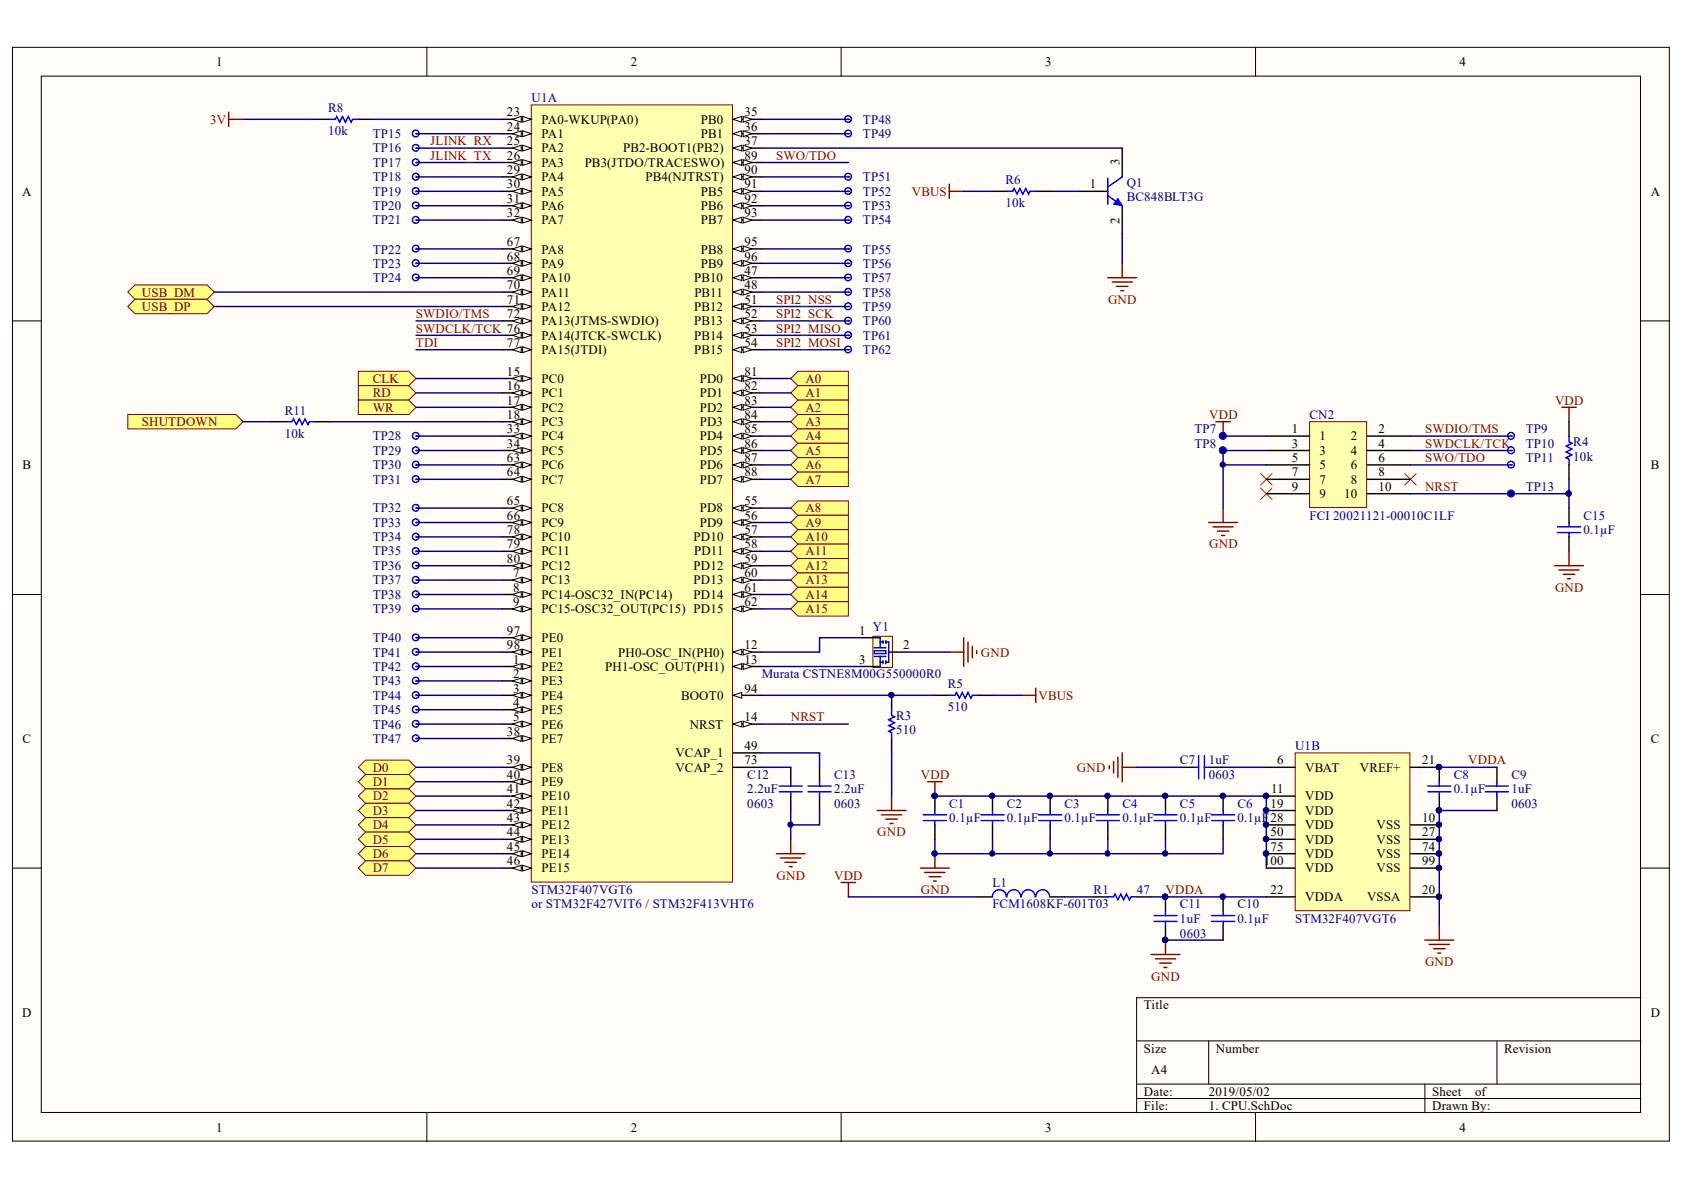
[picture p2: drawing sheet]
<svg xmlns="http://www.w3.org/2000/svg" width="297mm" height="210mm" viewBox="0 0 297 210" stroke-linecap="round" stroke-linejoin="round" font-family="sans-serif">
<defs><g id="words">
<g font-size="2.3">
<text x="38.2" y="11.7">1</text>
<text x="111.3" y="11.7">2</text>
<text x="184.4" y="11.7">3</text>
<text x="257.5" y="11.7">4</text>
<text x="89.4" y="20.5">23</text>
<text x="89.4" y="23.1">24</text>
<text x="95.5" y="21.8">PA0-WKUP(PA0)</text>
<text x="123.6" y="21.8">PB0</text>
<text x="131.3" y="20.5">35</text>
<text x="131.3" y="23.1">36</text>
<text x="89.4" y="25.6">25</text>
<text x="89.4" y="28.1">26</text>
<text x="95.5" y="24.3">PA1</text>
<text x="95.5" y="26.9">PA2</text>
<text x="95.5" y="29.4">PA3</text>
<text x="103.1" y="29.4">PB3(JTDO/TRACESWO)</text>
<text x="109.9" y="26.9">PB2-BOOT1(PB2)</text>
<text x="123.6" y="24.3">PB1</text>
<text x="131.3" y="28.1">89</text>
<text x="131.3" y="25.6">37</text>
<text x="197.5" y="29.2" transform="rotate(-90 197.5 29.2)">3</text>
<text x="3.9" y="34.5">A</text>
<text x="89.4" y="30.7">29</text>
<text x="89.4" y="33.2">30</text>
<text x="89.4" y="35.8">31</text>
<text x="95.5" y="32">PA4</text>
<text x="95.5" y="34.5">PA5</text>
<text x="113.9" y="32">PB4(NJTRST)</text>
<text x="123.6" y="34.5">PB5</text>
<text x="131.3" y="30.7">90</text>
<text x="131.3" y="33.2">91</text>
<text x="131.3" y="35.8">92</text>
<text x="192.2" y="33.2">1</text>
<text x="291.2" y="34.5">A</text>
<text x="89.4" y="38.3">32</text>
<text x="95.5" y="37">PA6</text>
<text x="95.5" y="39.6">PA7</text>
<text x="123.6" y="37">PB6</text>
<text x="123.6" y="39.6">PB7</text>
<text x="131.3" y="38.3">93</text>
<text x="197.5" y="39.5" transform="rotate(-90 197.5 39.5)">2</text>
<text x="89.4" y="43.5">67</text>
<text x="89.4" y="46">68</text>
<text x="95.5" y="44.7">PA8</text>
<text x="95.5" y="47.3">PA9</text>
<text x="123.6" y="44.7">PB8</text>
<text x="123.6" y="47.3">PB9</text>
<text x="131.3" y="43.5">95</text>
<text x="131.3" y="46">96</text>
<text x="89.4" y="48.5">69</text>
<text x="89.4" y="51.1">70</text>
<text x="89.4" y="53.6">71</text>
<text x="95.5" y="49.8">PA10</text>
<text x="95.5" y="52.3">PA11</text>
<text x="122.4" y="49.8">PB10</text>
<text x="122.5" y="52.3">PB11</text>
<text x="131.3" y="48.5">47</text>
<text x="131.3" y="51.1">48</text>
<text x="131.3" y="53.6">51</text>
<text x="89.4" y="56.1">72</text>
<text x="95.5" y="54.9">PA12</text>
<text x="95.5" y="57.4">PA13(JTMS-SWDIO)</text>
<text x="95.5" y="59.9">PA14(JTCK-SWCLK)</text>
<text x="122.4" y="54.9">PB12</text>
<text x="122.4" y="57.4">PB13</text>
<text x="122.4" y="59.9">PB14</text>
<text x="131.3" y="56.1">52</text>
<text x="131.3" y="58.7">53</text>
<text x="89.4" y="61.2">77</text>
<text x="95.5" y="62.5">PA15(JTDI)</text>
<text x="122.4" y="62.5">PB15</text>
<text x="131.3" y="61.2">54</text>
<text x="89.4" y="66.3">15</text>
<text x="89.4" y="68.8">16</text>
<text x="89.4" y="71.4">17</text>
<text x="95.5" y="67.5">PC0</text>
<text x="95.5" y="70.1">PC1</text>
<text x="123.4" y="67.5">PD0</text>
<text x="123.4" y="70.1">PD1</text>
<text x="131.3" y="66.3">81</text>
<text x="131.3" y="68.8">82</text>
<text x="131.3" y="71.4">83</text>
<text x="89.4" y="73.9">18</text>
<text x="89.4" y="76.4">33</text>
<text x="95.5" y="72.6">PC2</text>
<text x="95.5" y="75.2">PC3</text>
<text x="95.5" y="77.7">PC4</text>
<text x="123.4" y="72.6">PD2</text>
<text x="123.4" y="75.2">PD3</text>
<text x="123.4" y="77.7">PD4</text>
<text x="131.3" y="73.9">84</text>
<text x="131.3" y="76.4">85</text>
<text x="227.8" y="76.4">1</text>
<text x="232.8" y="77.7">1</text>
<text x="238.3" y="77.7">2</text>
<text x="243.2" y="76.4">2</text>
<text x="4" y="82.8">B</text>
<text x="89.4" y="79">34</text>
<text x="89.4" y="81.5">63</text>
<text x="95.5" y="80.2">PC5</text>
<text x="95.5" y="82.8">PC6</text>
<text x="123.4" y="80.2">PD5</text>
<text x="123.4" y="82.8">PD6</text>
<text x="131.3" y="79">86</text>
<text x="131.3" y="81.5">87</text>
<text x="227.8" y="79">3</text>
<text x="227.8" y="81.5">5</text>
<text x="232.8" y="80.2">3</text>
<text x="232.8" y="82.8">5</text>
<text x="238.3" y="80.2">4</text>
<text x="238.3" y="82.8">6</text>
<text x="243.2" y="79">4</text>
<text x="243.2" y="81.5">6</text>
<text x="291.2" y="82.8">B</text>
<text x="89.4" y="84">64</text>
<text x="89.4" y="89.1">65</text>
<text x="95.5" y="85.3">PC7</text>
<text x="123.4" y="85.3">PD7</text>
<text x="131.3" y="89.1">55</text>
<text x="131.3" y="84">88</text>
<text x="227.8" y="84">7</text>
<text x="227.8" y="86.6">9</text>
<text x="232.8" y="85.3">7</text>
<text x="232.8" y="87.8">9</text>
<text x="237.1" y="87.8">10</text>
<text x="238.3" y="85.3">8</text>
<text x="243.2" y="84">8</text>
<text x="243.2" y="86.6">10</text>
<text x="89.4" y="91.6">66</text>
<text x="89.4" y="94.2">78</text>
<text x="95.5" y="90.4">PC8</text>
<text x="95.5" y="92.9">PC9</text>
<text x="95.5" y="95.4">PC10</text>
<text x="122.3" y="95.4">PD10</text>
<text x="123.4" y="90.4">PD8</text>
<text x="123.4" y="92.9">PD9</text>
<text x="131.3" y="91.6">56</text>
<text x="131.3" y="94.2">57</text>
<text x="89.4" y="96.7">79</text>
<text x="89.4" y="99.3">80</text>
<text x="90.5" y="101.8">7</text>
<text x="95.5" y="98">PC11</text>
<text x="95.5" y="100.5">PC12</text>
<text x="122.3" y="100.5">PD12</text>
<text x="122.4" y="98">PD11</text>
<text x="131.3" y="96.7">58</text>
<text x="131.3" y="99.3">59</text>
<text x="131.3" y="101.8">60</text>
<text x="90.5" y="104.4">8</text>
<text x="90.5" y="106.9">9</text>
<text x="95.5" y="103.1">PC13</text>
<text x="95.5" y="105.7">PC14-OSC32_IN(PC14)</text>
<text x="122.3" y="103.1">PD13</text>
<text x="122.3" y="105.7">PD14</text>
<text x="131.3" y="104.4">61</text>
<text x="131.3" y="106.9">62</text>
<text x="89.4" y="112">97</text>
<text x="95.5" y="108.2">PC15-OSC32_OUT(PC15) PD15</text>
<text x="95.5" y="113.3">PE0</text>
<text x="151.5" y="112">1</text>
<text x="89.4" y="114.6">98</text>
<text x="90.5" y="117.1">1</text>
<text x="90.5" y="119.6">2</text>
<text x="95.5" y="118.4">PE2</text>
<text x="95.5" y="115.8">PE1</text>
<text x="106.8" y="118.4">PH1-OSC_OUT(PH1)</text>
<text x="109.1" y="115.8">PH0-OSC_IN(PH0)</text>
<text x="131.3" y="114.6">12</text>
<text x="131.3" y="117.1">13</text>
<text x="151.5" y="117.1">3</text>
<text x="159.3" y="114.6">2</text>
<text x="90.5" y="122.2">3</text>
<text x="90.5" y="124.7">4</text>
<text x="95.5" y="120.9">PE3</text>
<text x="95.5" y="123.4">PE4</text>
<text x="95.5" y="126">PE5</text>
<text x="120.1" y="123.4">BOOT0</text>
<text x="131.3" y="122.2">94</text>
<text x="4" y="131">C</text>
<text x="89.4" y="129.8">38</text>
<text x="90.5" y="127.2">5</text>
<text x="95.5" y="128.5">PE6</text>
<text x="95.5" y="131">PE7</text>
<text x="121.7" y="128.5">NRST</text>
<text x="131.3" y="127.2">14</text>
<text x="291.2" y="131">C</text>
<text x="89.4" y="134.8">39</text>
<text x="89.4" y="137.4">40</text>
<text x="95.5" y="136.1">PE8</text>
<text x="119.1" y="133.6">VCAP_1</text>
<text x="119.1" y="136.1">VCAP_2</text>
<text x="131.3" y="132.3">49</text>
<text x="131.3" y="134.8">73</text>
<text x="225.3" y="134.8">6</text>
<text x="230.2" y="136.1">VBAT</text>
<text x="239.9" y="136.1">VREF+</text>
<text x="250.9" y="134.8">21</text>
<text x="89.4" y="139.9">41</text>
<text x="89.4" y="142.5">42</text>
<text x="95.5" y="138.7">PE9</text>
<text x="95.5" y="141.2">PE10</text>
<text x="95.5" y="143.7">PE11</text>
<text x="224.1" y="142.5">19</text>
<text x="224.2" y="139.9">11</text>
<text x="230.2" y="141.2">VDD</text>
<text x="230.2" y="143.7">VDD</text>
<text x="89.4" y="145">43</text>
<text x="89.4" y="147.5">44</text>
<text x="95.5" y="146.3">PE12</text>
<text x="95.5" y="148.8">PE13</text>
<text x="224.1" y="145">28</text>
<text x="224.1" y="147.5">50</text>
<text x="230.2" y="146.3">VDD</text>
<text x="230.2" y="148.8">VDD</text>
<text x="242.8" y="146.3">VSS</text>
<text x="242.8" y="148.8">VSS</text>
<text x="250.9" y="145">10</text>
<text x="250.9" y="147.5">27</text>
<text x="89.4" y="150.1">45</text>
<text x="89.4" y="152.6">46</text>
<text x="95.5" y="151.3">PE14</text>
<text x="95.5" y="153.9">PE15</text>
<text x="222.9" y="152.6">100</text>
<text x="224.1" y="150.1">75</text>
<text x="230.2" y="151.3">VDD</text>
<text x="230.2" y="153.9">VDD</text>
<text x="242.8" y="151.3">VSS</text>
<text x="242.8" y="153.9">VSS</text>
<text x="250.9" y="150.1">74</text>
<text x="250.9" y="152.6">99</text>
<text x="224.1" y="157.7">22</text>
<text x="230.2" y="158.9">VDDA</text>
<text x="241.1" y="158.9">VSSA</text>
<text x="250.9" y="157.7">20</text>
<text x="3.9" y="179.3">D</text>
<text x="201.8" y="178">Title</text>
<text x="291.2" y="179.3">D</text>
<text x="201.8" y="185.7">Size</text>
<text x="214.5" y="185.7">Number</text>
<text x="265.3" y="185.7">Revision</text>
<text x="203.1" y="189.5">A4</text>
<text x="201.8" y="193.3">Date:</text>
<text x="201.8" y="195.8">File:</text>
<text x="213.2" y="193.3">2019/05/02</text>
<text x="213.2" y="195.8">1. CPU.SchDoc</text>
<text x="252.6" y="193.3">Sheet</text>
<text x="252.6" y="195.8">Drawn By:</text>
<text x="260.2" y="193.3">of</text>
<text x="38.2" y="199.6">1</text>
<text x="111.3" y="199.6">2</text>
<text x="184.4" y="199.6">3</text>
<text x="257.5" y="199.6">4</text>
</g>
<g font-size="2.3" fill="#800000">
<text x="37.1" y="21.8">3V</text>
<text x="75.9" y="28.1">JLINK_TX</text>
<text x="75.9" y="25.6">JLINK_RX</text>
<text x="136.9" y="28.1">SWO/TDO</text>
<text x="160.8" y="34.5">VBUS</text>
<text x="25" y="52.3">USB_DM</text>
<text x="136.9" y="53.6">SPI2_NSS</text>
<text x="195.4" y="53.6">GND</text>
<text x="25" y="54.9">USB_DP</text>
<text x="73.4" y="56.1">SWDIO/TMS</text>
<text x="73.4" y="58.7">SWDCLK/TCK 76</text>
<text x="136.9" y="56.1">SPI2_SCK</text>
<text x="136.9" y="58.7">SPI2_MISO</text>
<text x="73.4" y="61.2">TDI</text>
<text x="136.9" y="61.2">SPI2_MOSI</text>
<text x="65.7" y="67.5">CLK</text>
<text x="65.7" y="70.1">RD</text>
<text x="142.1" y="67.5">A0</text>
<text x="142.1" y="70.1">A1</text>
<text x="274.3" y="71.4">VDD</text>
<text x="25" y="75.2">SHUTDOWN</text>
<text x="65.7" y="72.6">WR</text>
<text x="142.1" y="72.6">A2</text>
<text x="142.1" y="75.2">A3</text>
<text x="142.1" y="77.7">A4</text>
<text x="213.3" y="73.9">VDD</text>
<text x="251.4" y="76.4">SWDIO/TMS</text>
<text x="142.1" y="80.2">A5</text>
<text x="142.1" y="82.8">A6</text>
<text x="251.4" y="79">SWDCLK/TCK</text>
<text x="251.4" y="81.5">SWO/TDO</text>
<text x="142.1" y="85.3">A7</text>
<text x="251.4" y="86.6">NRST</text>
<text x="142.1" y="90.4">A8</text>
<text x="142.1" y="92.9">A9</text>
<text x="142.1" y="95.4">A10</text>
<text x="142.1" y="98">A11</text>
<text x="142.1" y="100.5">A12</text>
<text x="213.3" y="96.7">GND</text>
<text x="142.1" y="103.1">A13</text>
<text x="142.1" y="105.7">A14</text>
<text x="274.3" y="104.4">GND</text>
<text x="142.1" y="108.2">A15</text>
<text x="173" y="115.8">GND</text>
<text x="183.2" y="123.4">VBUS</text>
<text x="139.5" y="127.2">NRST</text>
<text x="65.7" y="136.1">D0</text>
<text x="162.4" y="137.4">VDD</text>
<text x="189.9" y="136.1">GND</text>
<text x="259" y="134.8">VDDA</text>
<text x="65.7" y="138.7">D1</text>
<text x="65.7" y="141.2">D2</text>
<text x="65.7" y="143.7">D3</text>
<text x="65.7" y="146.3">D4</text>
<text x="65.7" y="148.8">D5</text>
<text x="154.7" y="147.5">GND</text>
<text x="65.7" y="151.3">D6</text>
<text x="65.7" y="153.9">D7</text>
<text x="137" y="155.1">GND</text>
<text x="147.1" y="155.1">VDD</text>
<text x="162.4" y="157.7">GND</text>
<text x="205.6" y="157.7">VDDA</text>
<text x="203.1" y="173">GND</text>
<text x="251.4" y="170.4">GND</text>
</g>
<g font-size="2.3" fill="#000080">
<text x="57.9" y="23.8">10k</text>
<text x="57.9" y="19.8">R8</text>
<text x="93.7" y="18">U1A</text>
<text x="152.2" y="21.8">TP48</text>
<text x="65.7" y="24.3">TP15</text>
<text x="65.7" y="26.9">TP16</text>
<text x="65.7" y="29.4">TP17</text>
<text x="152.2" y="24.3">TP49</text>
<text x="65.7" y="32">TP18</text>
<text x="65.7" y="34.5">TP19</text>
<text x="152.2" y="32">TP51</text>
<text x="152.2" y="34.5">TP52</text>
<text x="177.3" y="32.5">R6</text>
<text x="198.7" y="33">Q1</text>
<text x="198.7" y="35.5">BC848BLT3G</text>
<text x="65.7" y="37">TP20</text>
<text x="65.7" y="39.6">TP21</text>
<text x="152.2" y="37">TP53</text>
<text x="152.2" y="39.6">TP54</text>
<text x="177.3" y="36.5">10k</text>
<text x="65.7" y="44.7">TP22</text>
<text x="65.7" y="47.3">TP23</text>
<text x="152.2" y="44.7">TP55</text>
<text x="152.2" y="47.3">TP56</text>
<text x="65.7" y="49.8">TP24</text>
<text x="152.2" y="49.8">TP57</text>
<text x="152.2" y="52.3">TP58</text>
<text x="152.2" y="54.9">TP59</text>
<text x="152.2" y="57.4">TP60</text>
<text x="152.2" y="59.9">TP61</text>
<text x="152.2" y="62.5">TP62</text>
<text x="50.3" y="77.2">10k</text>
<text x="50.3" y="73.1">R11</text>
<text x="65.7" y="77.7">TP28</text>
<text x="210.7" y="76.4">TP7</text>
<text x="231" y="73.9">CN2</text>
<text x="269.1" y="76.4">TP9</text>
<text x="65.7" y="80.2">TP29</text>
<text x="65.7" y="82.8">TP30</text>
<text x="210.7" y="79">TP8</text>
<text x="269.1" y="79">TP10</text>
<text x="269.1" y="81.5">TP11</text>
<text x="277.5" y="81.2">10k</text>
<text x="277.5" y="78.7">R4</text>
<text x="65.7" y="85.3">TP31</text>
<text x="269.1" y="86.6">TP13</text>
<text x="65.7" y="90.4">TP32</text>
<text x="65.7" y="92.9">TP33</text>
<text x="65.7" y="95.4">TP34</text>
<text x="231" y="91.6">FCI 20021121-00010C1LF</text>
<text x="279.3" y="94.2">0.1µF</text>
<text x="279.3" y="91.6">C15</text>
<text x="65.7" y="98">TP35</text>
<text x="65.7" y="100.5">TP36</text>
<text x="65.7" y="103.1">TP37</text>
<text x="65.7" y="105.7">TP38</text>
<text x="65.7" y="108.2">TP39</text>
<text x="65.7" y="113.3">TP40</text>
<text x="154" y="111.3">Y1</text>
<text x="65.7" y="115.8">TP41</text>
<text x="65.7" y="118.4">TP42</text>
<text x="134.4" y="119.6">Murata CSTNE8M00G550000R0</text>
<text x="65.7" y="120.9">TP43</text>
<text x="65.7" y="123.4">TP44</text>
<text x="65.7" y="126">TP45</text>
<text x="167.2" y="125.5">510</text>
<text x="167.2" y="121.4">R5</text>
<text x="65.7" y="128.5">TP46</text>
<text x="65.7" y="131">TP47</text>
<text x="158" y="129.5">510</text>
<text x="158" y="127">R3</text>
<text x="131.8" y="137.4">C12</text>
<text x="147.1" y="137.4">C13</text>
<text x="208.1" y="134.8">C7</text>
<text x="213.2" y="137.4">0603</text>
<text x="213.2" y="134.8">1uF</text>
<text x="228.4" y="132.3">U1B</text>
<text x="256.4" y="137.4">C8</text>
<text x="266.6" y="137.4">C9</text>
<text x="131.8" y="142.5">0603</text>
<text x="131.8" y="139.9">2.2uF</text>
<text x="147.1" y="142.5">0603</text>
<text x="147.1" y="139.9">2.2uF</text>
<text x="167.4" y="142.5">C1</text>
<text x="177.6" y="142.5">C2</text>
<text x="187.7" y="142.5">C3</text>
<text x="198" y="142.5">C4</text>
<text x="208.1" y="142.5">C5</text>
<text x="218.3" y="142.5">C6</text>
<text x="256.4" y="139.9">0.1µF</text>
<text x="266.6" y="142.5">0603</text>
<text x="266.6" y="139.9">1uF</text>
<text x="167.4" y="145">0.1µF</text>
<text x="177.6" y="145">0.1µF</text>
<text x="187.7" y="145">0.1µF</text>
<text x="198" y="145">0.1µF</text>
<text x="208.1" y="145">0.1µF</text>
<text x="218.3" y="145">0.1µF</text>
<text x="93.7" y="157.7">STM32F407VGT6</text>
<text x="93.7" y="160.2">or STM32F427VIT6 / STM32F413VHT6</text>
<text x="175.1" y="160.2">FCM1608KF-601T03</text>
<text x="175.1" y="156.4">L1</text>
<text x="192.9" y="157.7">R1</text>
<text x="200.5" y="157.7">47</text>
<text x="208.1" y="160.2">C11</text>
<text x="218.3" y="160.2">C10</text>
<text x="208.1" y="165.4">0603</text>
<text x="208.1" y="162.7">1uF</text>
<text x="218.3" y="162.7">0.1µF</text>
<text x="228.4" y="162.7">STM32F407VGT6</text>
</g>
</g></defs>
<g fill="#fffcf8" stroke="#000" stroke-width=".18">
<path d="M2.2 8.3h292.2v193h-292.2z"/>
<path d="M7.3 13.4h282.1v182.8h-282.1z"/>
</g>
<g fill="none" stroke="#000" stroke-width=".18">
<path d="M75.3 8.3v5.1M148.4 8.3v5.1M221.5 8.3v5.1M2.2 56.6h5.1M289.5 56.6h5.1M2.2 104.9h5.1M289.5 104.9h5.1M2.2 153.1h5.1M289.5 153.1h5.1M289.5 176h-89v20.3M75.3 196.3v5.1M148.4 196.3v5.1"/>
<path d="M200.5 183.6h89M200.5 191.2h89M200.5 193.8h89M213.2 183.6v7.6M221.5 196.3v5.1M251.3 191.2v5.1M264 183.6v7.6"/>
</g>
<path d="M93.7 18.5h35.5v137.1h-35.5z" fill="#ffffb0" stroke="#800000" stroke-width=".18"/>
<path d="M88.6 21h5.1" fill="none" stroke="#000" stroke-width=".25"/>
<g fill="#fffcf8" stroke="#000" stroke-width=".18">
<path d="M92.2 20.5l1.5 .5-1.5 .6z"/>
<path d="M90.4 21l1.5-.5v1.1z"/>
</g>
<path d="M88.6 23.6h5.1" fill="none" stroke="#000" stroke-width=".25"/>
<g fill="#fffcf8" stroke="#000" stroke-width=".18">
<path d="M92.2 23.1l1.5 .5-1.5 .5z"/>
<path d="M90.4 23.6l1.5-.5v1z"/>
</g>
<path d="M88.6 26.1h5.1" fill="none" stroke="#000" stroke-width=".25"/>
<g fill="#fffcf8" stroke="#000" stroke-width=".18">
<path d="M92.2 25.6l1.5 .5-1.5 .5z"/>
<path d="M90.4 26.1l1.5-.5v1z"/>
</g>
<path d="M88.6 28.7h5.1" fill="none" stroke="#000" stroke-width=".25"/>
<g fill="#fffcf8" stroke="#000" stroke-width=".18">
<path d="M92.2 28.2l1.5 .5-1.5 .5z"/>
<path d="M90.4 28.7l1.5-.5v1z"/>
</g>
<path d="M88.6 31.2h5.1" fill="none" stroke="#000" stroke-width=".25"/>
<g fill="#fffcf8" stroke="#000" stroke-width=".18">
<path d="M92.2 30.7l1.5 .5-1.5 .5z"/>
<path d="M90.4 31.2l1.5-.5v1z"/>
</g>
<path d="M88.6 33.7h5.1" fill="none" stroke="#000" stroke-width=".25"/>
<g fill="#fffcf8" stroke="#000" stroke-width=".18">
<path d="M92.2 33.2l1.5 .5-1.5 .6z"/>
<path d="M90.4 33.7l1.5-.5v1.1z"/>
</g>
<path d="M88.6 36.3h5.1" fill="none" stroke="#000" stroke-width=".25"/>
<g fill="#fffcf8" stroke="#000" stroke-width=".18">
<path d="M92.2 35.8l1.5 .5-1.5 .5z"/>
<path d="M90.4 36.3l1.5-.5v1z"/>
</g>
<path d="M88.6 38.8h5.1" fill="none" stroke="#000" stroke-width=".25"/>
<g fill="#fffcf8" stroke="#000" stroke-width=".18">
<path d="M92.2 38.3l1.5 .5-1.5 .5z"/>
<path d="M90.4 38.8l1.5-.5v1z"/>
</g>
<path d="M129.3 21h5.1" fill="none" stroke="#000" stroke-width=".25"/>
<g fill="#fffcf8" stroke="#000" stroke-width=".18">
<path d="M129.3 21l1.5-.5v1.1z"/>
<path d="M131.1 20.5l1.5 .5-1.5 .6z"/>
</g>
<path d="M129.3 23.6h5.1" fill="none" stroke="#000" stroke-width=".25"/>
<g fill="#fffcf8" stroke="#000" stroke-width=".18">
<path d="M129.3 23.6l1.5-.5v1z"/>
<path d="M131.1 23.1l1.5 .5-1.5 .5z"/>
</g>
<path d="M129.3 49h5.1" fill="none" stroke="#000" stroke-width=".25"/>
<g fill="#fffcf8" stroke="#000" stroke-width=".18">
<path d="M129.3 49l1.5-.5v1z"/>
<path d="M131.1 48.5l1.5 .5-1.5 .5z"/>
</g>
<path d="M129.3 51.5h5.1" fill="none" stroke="#000" stroke-width=".25"/>
<g fill="#fffcf8" stroke="#000" stroke-width=".18">
<path d="M129.3 51.5l1.5-.5v1z"/>
<path d="M131.1 51l1.5 .5-1.5 .5z"/>
</g>
<path d="M129.3 54.1h5.1" fill="none" stroke="#000" stroke-width=".25"/>
<g fill="#fffcf8" stroke="#000" stroke-width=".18">
<path d="M129.3 54.1l1.5-.5v1z"/>
<path d="M131.1 53.6l1.5 .5-1.5 .5z"/>
</g>
<path d="M129.3 56.6h5.1" fill="none" stroke="#000" stroke-width=".25"/>
<g fill="#fffcf8" stroke="#000" stroke-width=".18">
<path d="M129.3 56.6l1.5-.5v1z"/>
<path d="M131.1 56.1l1.5 .5-1.5 .5z"/>
</g>
<path d="M129.3 59.1h5.1" fill="none" stroke="#000" stroke-width=".25"/>
<g fill="#fffcf8" stroke="#000" stroke-width=".18">
<path d="M129.3 59.1l1.5-.5v1.1z"/>
<path d="M131.1 58.6l1.5 .5-1.5 .6z"/>
</g>
<path d="M129.3 61.7h5.1" fill="none" stroke="#000" stroke-width=".25"/>
<g fill="#fffcf8" stroke="#000" stroke-width=".18">
<path d="M129.3 61.7l1.5-.5v1z"/>
<path d="M131.1 61.2l1.5 .5-1.5 .5z"/>
</g>
<path d="M88.6 43.9h5.1" fill="none" stroke="#000" stroke-width=".25"/>
<g fill="#fffcf8" stroke="#000" stroke-width=".18">
<path d="M92.2 43.4l1.5 .5-1.5 .5z"/>
<path d="M90.4 43.9l1.5-.5v1z"/>
</g>
<path d="M88.6 46.4h5.1" fill="none" stroke="#000" stroke-width=".25"/>
<g fill="#fffcf8" stroke="#000" stroke-width=".18">
<path d="M92.2 45.9l1.5 .5-1.5 .6z"/>
<path d="M90.4 46.4l1.5-.5v1.1z"/>
</g>
<path d="M88.6 49h5.1" fill="none" stroke="#000" stroke-width=".25"/>
<g fill="#fffcf8" stroke="#000" stroke-width=".18">
<path d="M92.2 48.5l1.5 .5-1.5 .5z"/>
<path d="M90.4 49l1.5-.5v1z"/>
</g>
<path d="M88.6 51.5h5.1" fill="none" stroke="#000" stroke-width=".25"/>
<g fill="#fffcf8" stroke="#000" stroke-width=".18">
<path d="M92.2 51l1.5 .5-1.5 .5z"/>
<path d="M90.4 51.5l1.5-.5v1z"/>
</g>
<path d="M88.6 54.1h5.1" fill="none" stroke="#000" stroke-width=".25"/>
<g fill="#fffcf8" stroke="#000" stroke-width=".18">
<path d="M92.2 53.6l1.5 .5-1.5 .5z"/>
<path d="M90.4 54.1l1.5-.5v1z"/>
</g>
<path d="M88.6 56.6h5.1" fill="none" stroke="#000" stroke-width=".25"/>
<g fill="#fffcf8" stroke="#000" stroke-width=".18">
<path d="M92.2 56.1l1.5 .5-1.5 .5z"/>
<path d="M90.4 56.6l1.5-.5v1z"/>
</g>
<path d="M129.3 28.7h5.1" fill="none" stroke="#000" stroke-width=".25"/>
<g fill="#fffcf8" stroke="#000" stroke-width=".18">
<path d="M129.3 28.7l1.5-.5v1z"/>
<path d="M131.1 28.2l1.5 .5-1.5 .5z"/>
</g>
<path d="M129.3 31.2h5.1" fill="none" stroke="#000" stroke-width=".25"/>
<g fill="#fffcf8" stroke="#000" stroke-width=".18">
<path d="M129.3 31.2l1.5-.5v1z"/>
<path d="M131.1 30.7l1.5 .5-1.5 .5z"/>
</g>
<path d="M129.3 33.7h5.1" fill="none" stroke="#000" stroke-width=".25"/>
<g fill="#fffcf8" stroke="#000" stroke-width=".18">
<path d="M129.3 33.7l1.5-.5v1.1z"/>
<path d="M131.1 33.2l1.5 .5-1.5 .6z"/>
</g>
<path d="M129.3 36.3h5.1" fill="none" stroke="#000" stroke-width=".25"/>
<g fill="#fffcf8" stroke="#000" stroke-width=".18">
<path d="M129.3 36.3l1.5-.5v1z"/>
<path d="M131.1 35.8l1.5 .5-1.5 .5z"/>
</g>
<path d="M129.3 38.8h5.1" fill="none" stroke="#000" stroke-width=".25"/>
<g fill="#fffcf8" stroke="#000" stroke-width=".18">
<path d="M129.3 38.8l1.5-.5v1z"/>
<path d="M131.1 38.3l1.5 .5-1.5 .5z"/>
</g>
<path d="M129.3 43.9h5.1" fill="none" stroke="#000" stroke-width=".25"/>
<g fill="#fffcf8" stroke="#000" stroke-width=".18">
<path d="M129.3 43.9l1.5-.5v1z"/>
<path d="M131.1 43.4l1.5 .5-1.5 .5z"/>
</g>
<path d="M129.3 46.4h5.1" fill="none" stroke="#000" stroke-width=".25"/>
<g fill="#fffcf8" stroke="#000" stroke-width=".18">
<path d="M129.3 46.4l1.5-.5v1.1z"/>
<path d="M131.1 45.9l1.5 .5-1.5 .6z"/>
</g>
<path d="M129.3 26.1h5.1" fill="none" stroke="#000" stroke-width=".25"/>
<g fill="#fffcf8" stroke="#000" stroke-width=".18">
<path d="M129.3 26.1l1.5-.5v1z"/>
<path d="M131.1 25.6l1.5 .5-1.5 .5z"/>
</g>
<path d="M88.6 59.1h5.1" fill="none" stroke="#000" stroke-width=".25"/>
<g fill="#fffcf8" stroke="#000" stroke-width=".18">
<path d="M92.2 58.6l1.5 .5-1.5 .6z"/>
<path d="M90.4 59.1l1.5-.5v1.1z"/>
</g>
<path d="M88.6 61.7h5.1" fill="none" stroke="#000" stroke-width=".25"/>
<g fill="#fffcf8" stroke="#000" stroke-width=".18">
<path d="M92.2 61.2l1.5 .5-1.5 .5z"/>
<path d="M90.4 61.7l1.5-.5v1z"/>
</g>
<path d="M88.6 102.3h5.1" fill="none" stroke="#000" stroke-width=".25"/>
<g fill="#fffcf8" stroke="#000" stroke-width=".18">
<path d="M92.2 101.8l1.5 .5-1.5 .5z"/>
<path d="M90.4 102.3l1.5-.5v1z"/>
</g>
<path d="M88.6 104.9h5.1" fill="none" stroke="#000" stroke-width=".25"/>
<g fill="#fffcf8" stroke="#000" stroke-width=".18">
<path d="M92.2 104.4l1.5 .5-1.5 .5z"/>
<path d="M90.4 104.9l1.5-.5v1z"/>
</g>
<path d="M88.6 107.4h5.1" fill="none" stroke="#000" stroke-width=".25"/>
<g fill="#fffcf8" stroke="#000" stroke-width=".18">
<path d="M92.2 106.9l1.5 .5-1.5 .5z"/>
<path d="M90.4 107.4l1.5-.5v1z"/>
</g>
<path d="M88.6 66.8h5.1" fill="none" stroke="#000" stroke-width=".25"/>
<g fill="#fffcf8" stroke="#000" stroke-width=".18">
<path d="M92.2 66.3l1.5 .5-1.5 .5z"/>
<path d="M90.4 66.8l1.5-.5v1z"/>
</g>
<path d="M88.6 69.3h5.1" fill="none" stroke="#000" stroke-width=".25"/>
<g fill="#fffcf8" stroke="#000" stroke-width=".18">
<path d="M92.2 68.8l1.5 .5-1.5 .5z"/>
<path d="M90.4 69.3l1.5-.5v1z"/>
</g>
<path d="M88.6 71.8h5.1" fill="none" stroke="#000" stroke-width=".25"/>
<g fill="#fffcf8" stroke="#000" stroke-width=".18">
<path d="M92.2 71.3l1.5 .5-1.5 .6z"/>
<path d="M90.4 71.8l1.5-.5v1.1z"/>
</g>
<path d="M88.6 74.4h5.1" fill="none" stroke="#000" stroke-width=".25"/>
<g fill="#fffcf8" stroke="#000" stroke-width=".18">
<path d="M92.2 73.9l1.5 .5-1.5 .5z"/>
<path d="M90.4 74.4l1.5-.5v1z"/>
</g>
<path d="M88.6 76.9h5.1" fill="none" stroke="#000" stroke-width=".25"/>
<g fill="#fffcf8" stroke="#000" stroke-width=".18">
<path d="M92.2 76.4l1.5 .5-1.5 .5z"/>
<path d="M90.4 76.9l1.5-.5v1z"/>
</g>
<path d="M88.6 79.5h5.1" fill="none" stroke="#000" stroke-width=".25"/>
<g fill="#fffcf8" stroke="#000" stroke-width=".18">
<path d="M92.2 79l1.5 .5-1.5 .5z"/>
<path d="M90.4 79.5l1.5-.5v1z"/>
</g>
<path d="M129.3 89.6h5.1" fill="none" stroke="#000" stroke-width=".25"/>
<g fill="#fffcf8" stroke="#000" stroke-width=".18">
<path d="M129.3 89.6l1.5-.5v1z"/>
<path d="M131.1 89.1l1.5 .5-1.5 .5z"/>
</g>
<path d="M129.3 92.2h5.1" fill="none" stroke="#000" stroke-width=".25"/>
<g fill="#fffcf8" stroke="#000" stroke-width=".18">
<path d="M129.3 92.2l1.5-.5v1z"/>
<path d="M131.1 91.7l1.5 .5-1.5 .5z"/>
</g>
<path d="M129.3 94.7h5.1" fill="none" stroke="#000" stroke-width=".25"/>
<g fill="#fffcf8" stroke="#000" stroke-width=".18">
<path d="M129.3 94.7l1.5-.5v1z"/>
<path d="M131.1 94.2l1.5 .5-1.5 .5z"/>
</g>
<path d="M129.3 97.2h5.1" fill="none" stroke="#000" stroke-width=".25"/>
<g fill="#fffcf8" stroke="#000" stroke-width=".18">
<path d="M129.3 97.2l1.5-.5v1.1z"/>
<path d="M131.1 96.7l1.5 .5-1.5 .6z"/>
</g>
<path d="M129.3 99.8h5.1" fill="none" stroke="#000" stroke-width=".25"/>
<g fill="#fffcf8" stroke="#000" stroke-width=".18">
<path d="M129.3 99.8l1.5-.5v1z"/>
<path d="M131.1 99.3l1.5 .5-1.5 .5z"/>
</g>
<path d="M129.3 102.3h5.1" fill="none" stroke="#000" stroke-width=".25"/>
<g fill="#fffcf8" stroke="#000" stroke-width=".18">
<path d="M129.3 102.3l1.5-.5v1z"/>
<path d="M131.1 101.8l1.5 .5-1.5 .5z"/>
</g>
<path d="M129.3 104.9h5.1" fill="none" stroke="#000" stroke-width=".25"/>
<g fill="#fffcf8" stroke="#000" stroke-width=".18">
<path d="M129.3 104.9l1.5-.5v1z"/>
<path d="M131.1 104.4l1.5 .5-1.5 .5z"/>
</g>
<path d="M129.3 107.4h5.1" fill="none" stroke="#000" stroke-width=".25"/>
<g fill="#fffcf8" stroke="#000" stroke-width=".18">
<path d="M129.3 107.4l1.5-.5v1z"/>
<path d="M131.1 106.9l1.5 .5-1.5 .5z"/>
</g>
<path d="M88.6 82h5.1" fill="none" stroke="#000" stroke-width=".25"/>
<g fill="#fffcf8" stroke="#000" stroke-width=".18">
<path d="M92.2 81.5l1.5 .5-1.5 .5z"/>
<path d="M90.4 82l1.5-.5v1z"/>
</g>
<path d="M88.6 84.5h5.1" fill="none" stroke="#000" stroke-width=".25"/>
<g fill="#fffcf8" stroke="#000" stroke-width=".18">
<path d="M92.2 84l1.5 .5-1.5 .6z"/>
<path d="M90.4 84.5l1.5-.5v1.1z"/>
</g>
<path d="M88.6 89.6h5.1" fill="none" stroke="#000" stroke-width=".25"/>
<g fill="#fffcf8" stroke="#000" stroke-width=".18">
<path d="M92.2 89.1l1.5 .5-1.5 .5z"/>
<path d="M90.4 89.6l1.5-.5v1z"/>
</g>
<path d="M88.6 92.2h5.1" fill="none" stroke="#000" stroke-width=".25"/>
<g fill="#fffcf8" stroke="#000" stroke-width=".18">
<path d="M92.2 91.7l1.5 .5-1.5 .5z"/>
<path d="M90.4 92.2l1.5-.5v1z"/>
</g>
<path d="M88.6 94.7h5.1" fill="none" stroke="#000" stroke-width=".25"/>
<g fill="#fffcf8" stroke="#000" stroke-width=".18">
<path d="M92.2 94.2l1.5 .5-1.5 .5z"/>
<path d="M90.4 94.7l1.5-.5v1z"/>
</g>
<path d="M88.6 97.2h5.1" fill="none" stroke="#000" stroke-width=".25"/>
<g fill="#fffcf8" stroke="#000" stroke-width=".18">
<path d="M92.2 96.7l1.5 .5-1.5 .6z"/>
<path d="M90.4 97.2l1.5-.5v1.1z"/>
</g>
<path d="M88.6 99.8h5.1" fill="none" stroke="#000" stroke-width=".25"/>
<g fill="#fffcf8" stroke="#000" stroke-width=".18">
<path d="M92.2 99.3l1.5 .5-1.5 .5z"/>
<path d="M90.4 99.8l1.5-.5v1z"/>
</g>
<path d="M129.3 66.8h5.1" fill="none" stroke="#000" stroke-width=".25"/>
<g fill="#fffcf8" stroke="#000" stroke-width=".18">
<path d="M129.3 66.8l1.5-.5v1z"/>
<path d="M131.1 66.3l1.5 .5-1.5 .5z"/>
</g>
<path d="M129.3 69.3h5.1" fill="none" stroke="#000" stroke-width=".25"/>
<g fill="#fffcf8" stroke="#000" stroke-width=".18">
<path d="M129.3 69.3l1.5-.5v1z"/>
<path d="M131.1 68.8l1.5 .5-1.5 .5z"/>
</g>
<path d="M129.3 71.8h5.1" fill="none" stroke="#000" stroke-width=".25"/>
<g fill="#fffcf8" stroke="#000" stroke-width=".18">
<path d="M129.3 71.8l1.5-.5v1.1z"/>
<path d="M131.1 71.3l1.5 .5-1.5 .6z"/>
</g>
<path d="M129.3 74.4h5.1" fill="none" stroke="#000" stroke-width=".25"/>
<g fill="#fffcf8" stroke="#000" stroke-width=".18">
<path d="M129.3 74.4l1.5-.5v1z"/>
<path d="M131.1 73.9l1.5 .5-1.5 .5z"/>
</g>
<path d="M129.3 76.9h5.1" fill="none" stroke="#000" stroke-width=".25"/>
<g fill="#fffcf8" stroke="#000" stroke-width=".18">
<path d="M129.3 76.9l1.5-.5v1z"/>
<path d="M131.1 76.4l1.5 .5-1.5 .5z"/>
</g>
<path d="M129.3 79.5h5.1" fill="none" stroke="#000" stroke-width=".25"/>
<g fill="#fffcf8" stroke="#000" stroke-width=".18">
<path d="M129.3 79.5l1.5-.5v1z"/>
<path d="M131.1 79l1.5 .5-1.5 .5z"/>
</g>
<path d="M129.3 82h5.1" fill="none" stroke="#000" stroke-width=".25"/>
<g fill="#fffcf8" stroke="#000" stroke-width=".18">
<path d="M129.3 82l1.5-.5v1z"/>
<path d="M131.1 81.5l1.5 .5-1.5 .5z"/>
</g>
<path d="M129.3 84.5h5.1" fill="none" stroke="#000" stroke-width=".25"/>
<g fill="#fffcf8" stroke="#000" stroke-width=".18">
<path d="M129.3 84.5l1.5-.5v1.1z"/>
<path d="M131.1 84l1.5 .5-1.5 .6z"/>
</g>
<path d="M88.6 117.6h5.1" fill="none" stroke="#000" stroke-width=".25"/>
<g fill="#fffcf8" stroke="#000" stroke-width=".18">
<path d="M92.2 117.1l1.5 .5-1.5 .5z"/>
<path d="M90.4 117.6l1.5-.5v1z"/>
</g>
<path d="M88.6 120.1h5.1" fill="none" stroke="#000" stroke-width=".25"/>
<g fill="#fffcf8" stroke="#000" stroke-width=".18">
<path d="M92.2 119.6l1.5 .5-1.5 .5z"/>
<path d="M90.4 120.1l1.5-.5v1z"/>
</g>
<path d="M88.6 122.6h5.1" fill="none" stroke="#000" stroke-width=".25"/>
<g fill="#fffcf8" stroke="#000" stroke-width=".18">
<path d="M92.2 122.1l1.5 .5-1.5 .6z"/>
<path d="M90.4 122.6l1.5-.5v1.1z"/>
</g>
<path d="M88.6 125.2h5.1" fill="none" stroke="#000" stroke-width=".25"/>
<g fill="#fffcf8" stroke="#000" stroke-width=".18">
<path d="M92.2 124.7l1.5 .5-1.5 .5z"/>
<path d="M90.4 125.2l1.5-.5v1z"/>
</g>
<path d="M88.6 127.7h5.1" fill="none" stroke="#000" stroke-width=".25"/>
<g fill="#fffcf8" stroke="#000" stroke-width=".18">
<path d="M92.2 127.2l1.5 .5-1.5 .5z"/>
<path d="M90.4 127.7l1.5-.5v1z"/>
</g>
<path d="M88.6 130.3h5.1" fill="none" stroke="#000" stroke-width=".25"/>
<g fill="#fffcf8" stroke="#000" stroke-width=".18">
<path d="M92.2 129.8l1.5 .5-1.5 .5z"/>
<path d="M90.4 130.3l1.5-.5v1z"/>
</g>
<path d="M88.6 135.3h5.1" fill="none" stroke="#000" stroke-width=".25"/>
<g fill="#fffcf8" stroke="#000" stroke-width=".18">
<path d="M92.2 134.8l1.5 .5-1.5 .6z"/>
<path d="M90.4 135.3l1.5-.5v1.1z"/>
</g>
<path d="M88.6 137.9h5.1" fill="none" stroke="#000" stroke-width=".25"/>
<g fill="#fffcf8" stroke="#000" stroke-width=".18">
<path d="M92.2 137.4l1.5 .5-1.5 .5z"/>
<path d="M90.4 137.9l1.5-.5v1z"/>
</g>
<path d="M88.6 140.4h5.1" fill="none" stroke="#000" stroke-width=".25"/>
<g fill="#fffcf8" stroke="#000" stroke-width=".18">
<path d="M92.2 139.9l1.5 .5-1.5 .5z"/>
<path d="M90.4 140.4l1.5-.5v1z"/>
</g>
<path d="M88.6 143h5.1" fill="none" stroke="#000" stroke-width=".25"/>
<g fill="#fffcf8" stroke="#000" stroke-width=".18">
<path d="M92.2 142.5l1.5 .5-1.5 .5z"/>
<path d="M90.4 143l1.5-.5v1z"/>
</g>
<path d="M88.6 145.5h5.1" fill="none" stroke="#000" stroke-width=".25"/>
<g fill="#fffcf8" stroke="#000" stroke-width=".18">
<path d="M92.2 145l1.5 .5-1.5 .5z"/>
<path d="M90.4 145.5l1.5-.5v1z"/>
</g>
<path d="M88.6 148h5.1" fill="none" stroke="#000" stroke-width=".25"/>
<g fill="#fffcf8" stroke="#000" stroke-width=".18">
<path d="M92.2 147.5l1.5 .5-1.5 .6z"/>
<path d="M90.4 148l1.5-.5v1.1z"/>
</g>
<path d="M88.6 150.6h5.1" fill="none" stroke="#000" stroke-width=".25"/>
<g fill="#fffcf8" stroke="#000" stroke-width=".18">
<path d="M92.2 150.1l1.5 .5-1.5 .5z"/>
<path d="M90.4 150.6l1.5-.5v1z"/>
</g>
<path d="M88.6 153.1h5.1" fill="none" stroke="#000" stroke-width=".25"/>
<g fill="#fffcf8" stroke="#000" stroke-width=".18">
<path d="M92.2 152.6l1.5 .5-1.5 .5z"/>
<path d="M90.4 153.1l1.5-.5v1z"/>
</g>
<path d="M88.6 112.5h5.1" fill="none" stroke="#000" stroke-width=".25"/>
<g fill="#fffcf8" stroke="#000" stroke-width=".18">
<path d="M92.2 112l1.5 .5-1.5 .5z"/>
<path d="M90.4 112.5l1.5-.5v1z"/>
</g>
<path d="M88.6 115h5.1" fill="none" stroke="#000" stroke-width=".25"/>
<g fill="#fffcf8" stroke="#000" stroke-width=".18">
<path d="M92.2 114.5l1.5 .5-1.5 .5z"/>
<path d="M90.4 115l1.5-.5v1z"/>
</g>
<path d="M129.3 122.6h5.1" fill="none" stroke="#000" stroke-width=".25"/>
<path d="M129.3 122.6l1.5-.5v1.1z" fill="#fffcf8" stroke="#000" stroke-width=".18"/>
<path d="M129.3 127.7h5.1" fill="none" stroke="#000" stroke-width=".25"/>
<g fill="#fffcf8" stroke="#000" stroke-width=".18">
<path d="M129.3 127.7l1.5-.5v1z"/>
<path d="M131.1 127.2l1.5 .5-1.5 .5z"/>
</g>
<path d="M129.3 115h5.1M129.3 132.8h5.1M129.3 135.3h5.1" fill="none" stroke="#000" stroke-width=".25"/>
<g fill="#fffcf8" stroke="#000" stroke-width=".18">
<path d="M129.3 115l1.5-.5v1z"/>
<path d="M131.1 114.5l1.5 .5-1.5 .5z"/>
</g>
<path d="M129.3 117.6h5.1" fill="none" stroke="#000" stroke-width=".25"/>
<g fill="#fffcf8" stroke="#000" stroke-width=".18">
<path d="M129.3 117.6l1.5-.5v1z"/>
<path d="M131.1 117.1l1.5 .5-1.5 .5z"/>
</g>
<path d="M228.5 132.8h20.2v27.8h-20.2z" fill="#ffffb0" stroke="#800000" stroke-width=".18"/>
<g fill="none" stroke="#000" stroke-width=".25">
<path d="M139.5 135.3v2.6M144.6 135.3v2.6M208.1 135.3h2.6M213.2 135.3h2.5M223.4 135.3h5.1M248.8 135.3h5.1M264 135.3v2.6M139.5 140.4v2.6M144.6 140.4v2.6M172.5 158.2h2.6M185.2 158.2h2.6M205.6 158.2v2.5"/>
<path d="M223.4 145.5h5.1M223.4 140.4h5.1M223.4 143h5.1M223.4 158.2h5.1M223.4 148h5.1M223.4 150.6h5.1M223.4 153.1h5.1M248.8 145.5h5.1M248.8 158.2h5.1M248.8 148h5.1M248.8 150.6h5.1M248.8 153.1h5.1"/>
<path d="M264 140.4v2.6M205.6 163.3v2.5"/>
</g>
<g fill="#000080" stroke="#000080" stroke-width=".18">
<circle cx="253.8" cy="145.5" r=".46"/>
<circle cx="223.3" cy="140.4" r=".46"/>
<circle cx="223.3" cy="142.9" r=".47"/>
<circle cx="253.8" cy="158.2" r=".47"/>
<circle cx="253.8" cy="135.3" r=".46"/>
<circle cx="253.8" cy="148" r=".46"/>
<circle cx="223.3" cy="145.5" r=".46"/>
<circle cx="223.3" cy="148" r=".46"/>
<circle cx="253.8" cy="150.5" r=".47"/>
<circle cx="223.3" cy="150.5" r=".47"/>
<circle cx="253.8" cy="153.1" r=".46"/>
<circle cx="164.8" cy="140.4" r=".46"/>
<circle cx="164.8" cy="150.5" r=".46"/>
<circle cx="205.5" cy="150.5" r=".47"/>
<circle cx="195.3" cy="150.5" r=".46"/>
<circle cx="185.2" cy="150.5" r=".46"/>
<circle cx="175" cy="150.5" r=".46"/>
<circle cx="205.5" cy="158.2" r=".47"/>
<circle cx="205.5" cy="165.8" r=".47"/>
<circle cx="253.8" cy="142.9" r=".47"/>
<circle cx="139.4" cy="145.5" r=".46"/>
</g>
<g fill="none" stroke="#000080" stroke-width=".25">
<path d="M134.4 132.8h10.2v2.5M134.4 135.3h5.1M134.4 127.7h15.2M200.5 135.3h7.6M215.7 135.3h7.7M253.9 135.3h10.1M139.5 143v5M144.6 143v2.5h-5.1M149.6 158.2h22.9M164.9 140.4h58.5v12.7M164.9 148v2.6h50.8v-2.6M175.1 148v2.6"/>
<path d="M185.2 148v2.6M187.8 158.2h5.1M195.4 148v2.6M203 158.2h20.4M205.6 148v2.6M264 143h-10.1v20.3M205.6 165.8h10.1"/>
</g>
<g fill="none" stroke="#800000" stroke-width=".25">
<path d="M163.6 137.9h2.6M164.9 137.9v2.5M195.7 135.1v.5M196.4 134.3v2.1M197.2 133.6v3.5M197.9 132.8v5.1M197.9 135.3h2.6M136.9 150.6h5.1M137.7 151.3h3.6M138.5 152.1h2M139.2 152.9h.5M139.5 148v2.6"/>
<path d="M148.4 155.7h2.5M149.6 155.7v2.5M154.7 143h5.1M155.5 143.7h3.6M156.3 144.5h2M157 145.3h.5M157.3 140.4v2.6M162.4 153.1h5M163.1 153.9h3.6M163.9 154.6h2M164.6 155.4h.6M164.9 150.6v2.5"/>
<path d="M203 168.4h5.1M203.8 169.1h3.6M204.6 169.9h2M205.3 170.6h.5M205.6 165.8v2.6M251.3 165.8h5.1M252.1 166.6h3.6M252.9 167.3h2M253.6 168.1h.5M253.9 163.3v2.5"/>
</g>
<g fill="none" stroke="#00f" stroke-width=".25">
<path d="M137.4 139.7h4.1M137.4 138.6h4.1M139.5 137.9v.7M139.5 139.7v.7M142.5 139.7h4.1M142.5 138.6h4.1M144.6 137.9v.7M144.6 139.7v.7M210.7 135.3h.7M211.4 133.3v4.1M212.4 133.3v4.1M212.4 135.3h.8"/>
<path d="M262 139.7h4.1M262 138.6h4.1M264 137.9v.7M264 139.7v.7M177.5 158.2a1.23 1.23 0 0 0-1.2-1.3 1.23 1.23 0 0 0-1.3 1.3M180.1 158.2a1.22 1.22 0 0 0-1.3-1.3 1.22 1.22 0 0 0-1.2 1.3M182.6 158.2a1.22 1.22 0 0 0-1.2-1.3 1.22 1.22 0 0 0-1.2 1.3M185.1 158.2a1.22 1.22 0 0 0-1.2-1.3 1.22 1.22 0 0 0-1.2 1.3M203.5 162.5h4.1M203.5 161.5h4.1M205.6 160.7v.8M205.6 162.5v.8"/>
</g>
<g fill="#ffff80" stroke="#800000" stroke-width=".18">
<path d="M63.2 135.3l1.3-1.2h7.6l1.3 1.2-1.3 1.3h-7.6z" fill-rule="evenodd"/>
<path d="M63.2 137.9l1.3-1.3h7.6l1.3 1.3-1.3 1.3h-7.6z" fill-rule="evenodd"/>
<path d="M63.2 140.4l1.3-1.2h7.6l1.3 1.2-1.3 1.3h-7.6z" fill-rule="evenodd"/>
<path d="M63.2 143l1.3-1.3h7.6l1.3 1.3-1.3 1.2h-7.6z" fill-rule="evenodd"/>
<path d="M63.2 145.5l1.3-1.3h7.6l1.3 1.3-1.3 1.3h-7.6z" fill-rule="evenodd"/>
<path d="M63.2 148l1.3-1.2h7.6l1.3 1.2-1.3 1.3h-7.6z" fill-rule="evenodd"/>
<path d="M63.2 150.6l1.3-1.3h7.6l1.3 1.3-1.3 1.3h-7.6z" fill-rule="evenodd"/>
<path d="M63.2 153.1l1.3-1.2h7.6l1.3 1.2-1.3 1.3h-7.6z" fill-rule="evenodd"/>
</g>
<path d="M73.4 135.3h15.2M73.4 137.9h15.2M73.4 140.4h15.2M73.4 143h15.2M73.4 145.5h15.2M73.4 148h15.2M73.4 153.1h15.2M73.4 150.6h15.2" fill="none" stroke="#000080" stroke-width=".25"/>
<g fill="#ffff80" stroke="#800000" stroke-width=".18">
<path d="M139.5 66.8l1.2-1.3h8.9v2.5h-8.9z" fill-rule="evenodd"/>
<path d="M139.5 69.3l1.2-1.3h8.9v2.6h-8.9z" fill-rule="evenodd"/>
<path d="M139.5 71.8l1.2-1.2h8.9v2.5h-8.9z" fill-rule="evenodd"/>
<path d="M139.5 74.4l1.2-1.3h8.9v2.6h-8.9z" fill-rule="evenodd"/>
<path d="M139.5 76.9l1.2-1.2h8.9v2.5h-8.9z" fill-rule="evenodd"/>
<path d="M139.5 79.5l1.2-1.3h8.9v2.5h-8.9z" fill-rule="evenodd"/>
<path d="M139.5 82l1.2-1.3h8.9v2.6h-8.9z" fill-rule="evenodd"/>
<path d="M139.5 84.5l1.2-1.2h8.9v2.5h-8.9z" fill-rule="evenodd"/>
<path d="M139.5 89.6l1.2-1.2h8.9v2.5h-8.9z" fill-rule="evenodd"/>
<path d="M139.5 92.2l1.2-1.3h8.9v2.5h-8.9z" fill-rule="evenodd"/>
<path d="M139.5 94.7l1.2-1.3h8.9v2.6h-8.9z" fill-rule="evenodd"/>
<path d="M139.5 97.2l1.2-1.2h8.9v2.5h-8.9z" fill-rule="evenodd"/>
<path d="M139.5 99.8l1.2-1.3h8.9v2.6h-8.9z" fill-rule="evenodd"/>
<path d="M139.5 102.3l1.2-1.2h8.9v2.5h-8.9z" fill-rule="evenodd"/>
<path d="M139.5 104.9l1.2-1.3h8.9v2.5h-8.9z" fill-rule="evenodd"/>
<path d="M139.5 107.4l1.2-1.3h8.9v2.6h-8.9z" fill-rule="evenodd"/>
</g>
<g fill="none" stroke="#000080" stroke-width=".25">
<path d="M134.4 66.8h5.1M134.4 69.3h5.1M134.4 71.8h5.1M134.4 74.4h5.1M134.4 76.9h5.1M134.4 79.5h5.1M134.4 99.8h5.1M134.4 97.2h5.1M134.4 94.7h5.1M134.4 92.2h5.1M134.4 89.6h5.1M134.4 82h5.1"/>
<path d="M134.4 84.5h5.1M134.4 107.4h5.1M134.4 104.9h5.1M134.4 102.3h5.1"/>
</g>
<g fill="#ffff80" stroke="#800000" stroke-width=".18">
<path d="M63.2 65.5h8.9l1.3 1.3-1.3 1.2h-8.9z" fill-rule="evenodd"/>
<path d="M63.2 68h8.9l1.3 1.3-1.3 1.3h-8.9z" fill-rule="evenodd"/>
<path d="M63.2 70.6h8.9l1.3 1.2-1.3 1.3h-8.9z" fill-rule="evenodd"/>
</g>
<g fill="none" stroke="#000080" stroke-width=".25">
<path d="M73.4 28.7h15.2M73.4 23.6h15.2M73.4 26.1h15.2M73.4 31.2h15.2M73.4 33.7h15.2M73.4 36.3h15.2M73.4 38.8h15.2M134.4 28.7h15.2M134.4 23.6h15.2M134.4 31.2h15.2M134.4 33.7h15.2M134.4 36.3h15.2"/>
<path d="M134.4 38.8h15.2M134.4 21h15.2M73.4 56.6h15.2M73.4 59.1h15.2M73.4 43.9h15.2M73.4 46.4h15.2M73.4 49h15.2M134.4 56.6h15.2M134.4 59.1h15.2M134.4 43.9h15.2M134.4 46.4h15.2M134.4 49h15.2"/>
<path d="M134.4 51.5h15.2M134.4 54.1h15.2M73.4 66.8h15.2M73.4 69.3h15.2M73.4 71.8h15.2M73.4 76.9h15.2M73.4 79.5h15.2M73.4 61.7h15.2M134.4 61.7h15.2M215.7 76.9h7.7M248.8 76.9h17.8M248.8 79.5h17.8"/>
<path d="M73.4 82h15.2M73.4 84.5h15.2M73.4 89.6h15.2M73.4 92.2h15.2M73.4 94.7h15.2M73.4 97.2h15.2M73.4 99.8h15.2M248.8 82h17.8M73.4 117.6h15.2M73.4 102.3h15.2M73.4 104.9h15.2M73.4 107.4h15.2"/>
<path d="M73.4 112.5h15.2M73.4 115h15.2M134.4 117.6h17.8M73.4 120.1h15.2M73.4 122.6h15.2M73.4 125.2h15.2M73.4 127.7h15.2M73.4 130.3h15.2"/>
</g>
<path d="M214.5 74.4h2.5M215.7 74.4v2.5M275.5 71.8h2.5M276.8 71.8v2.6M213.2 92.2h5.1M214 92.9h3.5M214.7 93.7h2.1M215.5 94.5h.5M215.7 89.6v2.6" fill="none" stroke="#800000" stroke-width=".25"/>
<g fill="#000080" stroke="#000080" stroke-width=".18">
<circle cx="215.7" cy="76.9" r=".46"/>
<circle cx="215.7" cy="79.4" r=".47"/>
</g>
<path d="M222.4 83.5l2 2.1M222.4 86.1l2 2M224.4 83.5l-2 2.1M224.4 86.1l-2 2M247.8 83.5l2 2.1M249.8 83.5l-2 2.1" fill="none" stroke="#f00" stroke-width=".18"/>
<g fill="none" stroke="#000" stroke-width=".25">
<path d="M73.4 23.6h.1M73.4 26.1h.1M73.4 28.7h.1M73.4 31.2h.1M73.4 33.7h.1M73.4 36.3h.1M73.4 38.8h.1M149.6 21h.1M149.6 23.6h.1M149.6 31.2h.1M149.6 33.7h.1M149.6 36.3h.1"/>
<path d="M149.6 38.8h.1M73.4 43.9h.1M73.4 46.4h.1M73.4 49h.1M149.6 43.9h.1M149.6 46.4h.1M149.6 49h.1M149.6 51.5h.1M149.6 54.1h.1M149.6 56.6h.1M149.6 59.1h.1M73.4 76.9h.1"/>
<path d="M73.4 79.5h.1M149.6 61.7h.1M215.7 76.9h.1M215.7 79.5h.1M73.4 82h.1M73.4 84.5h.1M73.4 89.6h.1M73.4 92.2h.1M73.4 94.7h.1M73.4 97.2h.1M73.4 99.8h.1M73.4 102.3h.1"/>
<path d="M73.4 104.9h.1M73.4 107.4h.1M73.4 112.5h.1M73.4 115h.1M73.4 117.6h.1M73.4 120.1h.1M73.4 122.6h.1M73.4 125.2h.1M73.4 127.7h.1M73.4 130.3h.1"/>
</g>
<g fill="none" stroke="#00f" stroke-width=".25">
<circle cx="73.3" cy="23.6" r=".59"/>
<circle cx="73.3" cy="31.2" r=".59"/>
<circle cx="73.3" cy="38.8" r=".59"/>
<circle cx="73.3" cy="33.7" r=".58"/>
<circle cx="73.3" cy="36.2" r=".58"/>
<circle cx="73.3" cy="26.1" r=".58"/>
<circle cx="73.3" cy="28.6" r=".58"/>
<circle cx="149.6" cy="23.6" r=".59"/>
<circle cx="149.6" cy="31.2" r=".59"/>
<circle cx="149.6" cy="38.8" r=".59"/>
<circle cx="149.6" cy="33.7" r=".58"/>
<circle cx="149.6" cy="36.2" r=".58"/>
<circle cx="149.6" cy="21" r=".58"/>
<circle cx="73.3" cy="46.4" r=".59"/>
<circle cx="73.3" cy="43.9" r=".58"/>
<circle cx="73.3" cy="48.9" r=".58"/>
<circle cx="149.6" cy="54" r=".59"/>
<circle cx="149.6" cy="56.6" r=".59"/>
<circle cx="149.6" cy="46.4" r=".59"/>
<circle cx="149.6" cy="59.1" r=".58"/>
<circle cx="149.6" cy="51.5" r=".58"/>
<circle cx="149.6" cy="43.9" r=".58"/>
<circle cx="149.6" cy="48.9" r=".58"/>
<circle cx="73.3" cy="79.4" r=".59"/>
<circle cx="73.3" cy="76.9" r=".58"/>
<circle cx="149.6" cy="61.6" r=".58"/>
<circle cx="215.7" cy="79.4" r=".59"/>
<circle cx="215.7" cy="76.9" r=".58"/>
<circle cx="73.3" cy="94.7" r=".59"/>
<circle cx="73.3" cy="84.5" r=".58"/>
<circle cx="73.3" cy="97.2" r=".58"/>
<circle cx="73.3" cy="82" r=".58"/>
<circle cx="73.3" cy="99.7" r=".58"/>
<circle cx="73.3" cy="89.6" r=".58"/>
<circle cx="73.3" cy="92.1" r=".58"/>
<circle cx="73.3" cy="117.5" r=".59"/>
<circle cx="73.3" cy="102.3" r=".59"/>
<circle cx="73.3" cy="112.4" r=".58"/>
<circle cx="73.3" cy="104.8" r=".58"/>
<circle cx="73.3" cy="115" r=".58"/>
<circle cx="73.3" cy="107.4" r=".58"/>
<circle cx="73.3" cy="125.2" r=".59"/>
<circle cx="73.3" cy="120.1" r=".58"/>
<circle cx="73.3" cy="122.6" r=".58"/>
<circle cx="73.3" cy="130.2" r=".58"/>
<circle cx="73.3" cy="127.7" r=".58"/>
</g>
<path d="M154 112.2h3.4v5.5h-3.4z" fill="#ffffb0" stroke="#800000" stroke-width=".18"/>
<g fill="none" stroke="#000" stroke-width=".25">
<path d="M152.2 112.5h2.5M152.2 117.6h2.5M157.3 115h2.5M157.3 122.6v2.6M157.3 130.3v2.5M253.9 135.3v2.6M164.9 140.4v2.6M164.9 145.5v2.5M175.1 140.4v2.6M175.1 145.5v2.5M185.2 140.4v2.6M185.2 145.5v2.5"/>
<path d="M192.9 158.2h2.5M195.4 140.4v2.6M195.4 145.5v2.5M200.5 158.2h2.5M205.6 140.4v2.6M205.6 145.5v2.5M215.7 140.4v2.6M215.7 145.5v2.5M215.7 158.2v2.5M253.9 140.4v2.6M215.7 163.3v2.5"/>
</g>
<g fill="none" stroke="#00f" stroke-width=".25">
<path d="M154.2 114.8h2.1v.5h-2.1zM154.2 115.8h2.1M154.2 114.3h2.1M154.7 112.5h.5v1.8M155.2 115.8v1.8h-.5M155.2 113.2h.5M155.2 116.8h.5M155.7 113v.5M155.7 116.5v.6M156.3 113v.5M156.3 116.5v.6M156.3 113.2h.5v3.6h-.5"/>
<path d="M156.8 115h.5M157.3 125.2v1l.5 .3-1 .5 1 .5-1 .5 1 .5-1 .5 .5 .2v1.1M251.8 138.6h4.1M251.8 139.7h4.1M253.9 137.9v.7M253.9 139.7v.7M162.9 143.7h4M162.9 144.7h4M164.9 143v.7M164.9 144.7v.8M173 143.7h4.1M173 144.7h4.1"/>
<path d="M175.1 143v.7M175.1 144.7v.8M183.2 143.7h4.1M183.2 144.7h4.1M185.2 143v.7M185.2 144.7v.8M193.4 143.7h4M193.4 144.7h4M195.4 158.2h1l.3-.5 .5 1 .5-1 .5 1 .5-1 .5 1 .3-.5h1M195.4 143v.7M195.4 144.7v.8M203.5 143.7h4.1"/>
<path d="M203.5 144.7h4.1M205.6 143v.7M205.6 144.7v.8M213.7 143.7h4.1M213.7 144.7h4.1M215.7 143v.7M215.7 144.7v.8M213.7 161.5h4.1M213.7 162.5h4.1M215.7 160.7v.8M215.7 162.5v.8"/>
</g>
<path d="M152.2 112.5h-7.6v2.5h-10.2M159.8 115h7.6" fill="none" stroke="#000080" stroke-width=".25"/>
<path d="M167.4 115h2.6M170 112.5v5.1M170.7 113.2v3.6M171.5 114v2M172.3 114.8v.5" fill="none" stroke="#800000" stroke-width=".25"/>
<g fill="#000080" stroke="#000080" stroke-width=".18">
<circle cx="164.8" cy="140.4" r=".46"/>
<circle cx="175" cy="140.4" r=".46"/>
<circle cx="185.2" cy="140.4" r=".46"/>
<circle cx="195.4" cy="140.4" r=".46"/>
<circle cx="205.5" cy="140.4" r=".46"/>
<circle cx="215.7" cy="140.4" r=".46"/>
<circle cx="253.8" cy="142.9" r=".47"/>
<circle cx="253.8" cy="135.3" r=".46"/>
<circle cx="215.7" cy="158.2" r=".47"/>
<circle cx="157.2" cy="122.6" r=".46"/>
</g>
<g fill="#ffff80" stroke="#800000" stroke-width=".18">
<path d="M22.5 51.5l1.3-1.2h12.7l1.3 1.2-1.3 1.3h-12.7z" fill-rule="evenodd"/>
<path d="M22.5 54.1l1.3-1.3h12.7l1.3 1.3-1.3 1.2h-12.7z" fill-rule="evenodd"/>
</g>
<path d="M42.9 21h12.7M65.8 21h22.8M134.4 26.1h63.5M170 33.7h5.1M185.2 33.7h5.1M37.8 51.5h50.8M37.8 54.1h50.8M197.9 41.4v5M134.4 122.6h30.5M157.3 132.8v7.6M175.1 122.6h5.1" fill="none" stroke="#000080" stroke-width=".25"/>
<path d="M40.3 19.8v2.5M40.3 21h2.6M167.4 32.5v2.5M167.4 33.7h2.6M195.4 49h5.1M196.2 49.7h3.5M196.9 50.5h2.1M197.7 51.3h.5M197.9 46.4v2.6M180.2 122.6h2.5M182.7 121.4v2.5" fill="none" stroke="#800000" stroke-width=".25"/>
<path d="M55.6 21h2.5M63.2 21h2.6M175.1 33.7h2.5M182.7 33.7h2.5M190.3 33.7h5.1M197.9 26.1v5.1M197.9 36.3v5.1M164.9 122.6h2.5M172.5 122.6h2.6" fill="none" stroke="#000" stroke-width=".25"/>
<path d="M58.1 21h1l.3-.5 .5 1.1 .5-1.1 .5 1.1 .5-1.1 .5 1.1 .3-.6h1M177.6 33.7h1l.3-.5 .5 1.1 .5-1.1 .5 1.1 .5-1.1 .5 1.1 .3-.6h1M195.4 34.5l2.5 1.8M195.4 31.5v4.5M197.9 31.2l-2.5 1.8M167.4 122.6h1.1l.2-.5 .5 1.1 .5-1.1 .5 1.1 .5-1.1 .6 1.1 .2-.6h1" fill="none" stroke="#00f" stroke-width=".25"/>
<path d="M197.2 35l.7 1.3-1.5-.3z" fill="#00f" stroke="#00f" stroke-width=".18"/>
<path d="M22.5 73.1h19.1l1.3 1.3-1.3 1.3h-19.1z" fill-rule="evenodd" fill="#ffff80" stroke="#800000" stroke-width=".18"/>
<path d="M48 74.4h2.5M55.6 74.4h2.5" fill="none" stroke="#000" stroke-width=".25"/>
<path d="M50.5 74.4h1l.3-.5 .5 1 .5-1 .5 1 .5-1 .5 1 .3-.5h1" fill="none" stroke="#00f" stroke-width=".25"/>
<path d="M42.9 74.4h5.1M58.1 74.4h30.5" fill="none" stroke="#000080" stroke-width=".25"/>
<path d="M231 74.4h10.1v15.1h-10.1z" fill="#ffffb0" stroke="#800000" stroke-width=".18"/>
<g fill="none" stroke="#000" stroke-width=".25">
<path d="M223.4 76.9h7.6M223.4 79.5h7.6M241.2 76.9h7.6M241.2 79.5h7.6M266.6 76.9h.1M266.6 79.5h.1M276.8 74.4v2.5M223.4 82h7.6M223.4 84.5h7.6M223.4 87.1h7.6M241.2 82h7.6M241.2 84.5h7.6"/>
<path d="M241.2 87.1h7.6M266.6 82h.1M266.6 87.1h.1M276.8 82v2.5M276.8 89.6v2.6M276.8 94.7v2.5"/>
</g>
<path d="M223.4 79.5h-7.7v10.1M215.7 82h7.7M276.8 84.5v2.6h-28M276.8 87.1v2.5" fill="none" stroke="#000080" stroke-width=".25"/>
<g fill="#000080" stroke="#000080" stroke-width=".18">
<circle cx="215.7" cy="79.4" r=".47"/>
<circle cx="215.7" cy="82" r=".46"/>
<circle cx="266.5" cy="87" r=".47"/>
<circle cx="276.7" cy="87" r=".47"/>
</g>
<g fill="none" stroke="#00f" stroke-width=".25">
<path d="M276.8 76.9v1l.5 .3-1.1 .5 1.1 .5-1.1 .5 1.1 .5-1.1 .5 .6 .3v1M274.7 92.9h4.1M274.7 93.9h4.1M276.8 92.2v.7M276.8 93.9v.8"/>
<circle cx="266.5" cy="79.4" r=".6"/>
<circle cx="266.5" cy="76.9" r=".59"/>
<circle cx="266.5" cy="87" r=".6"/>
<circle cx="266.5" cy="82" r=".59"/>
</g>
<path d="M274.2 99.8h5.1M276.8 97.2v2.6M275 100.5h3.5M275.7 101.3h2.1M276.5 102.1h.5" fill="none" stroke="#800000" stroke-width=".25"/>
<use href="#words"/>
</svg>
